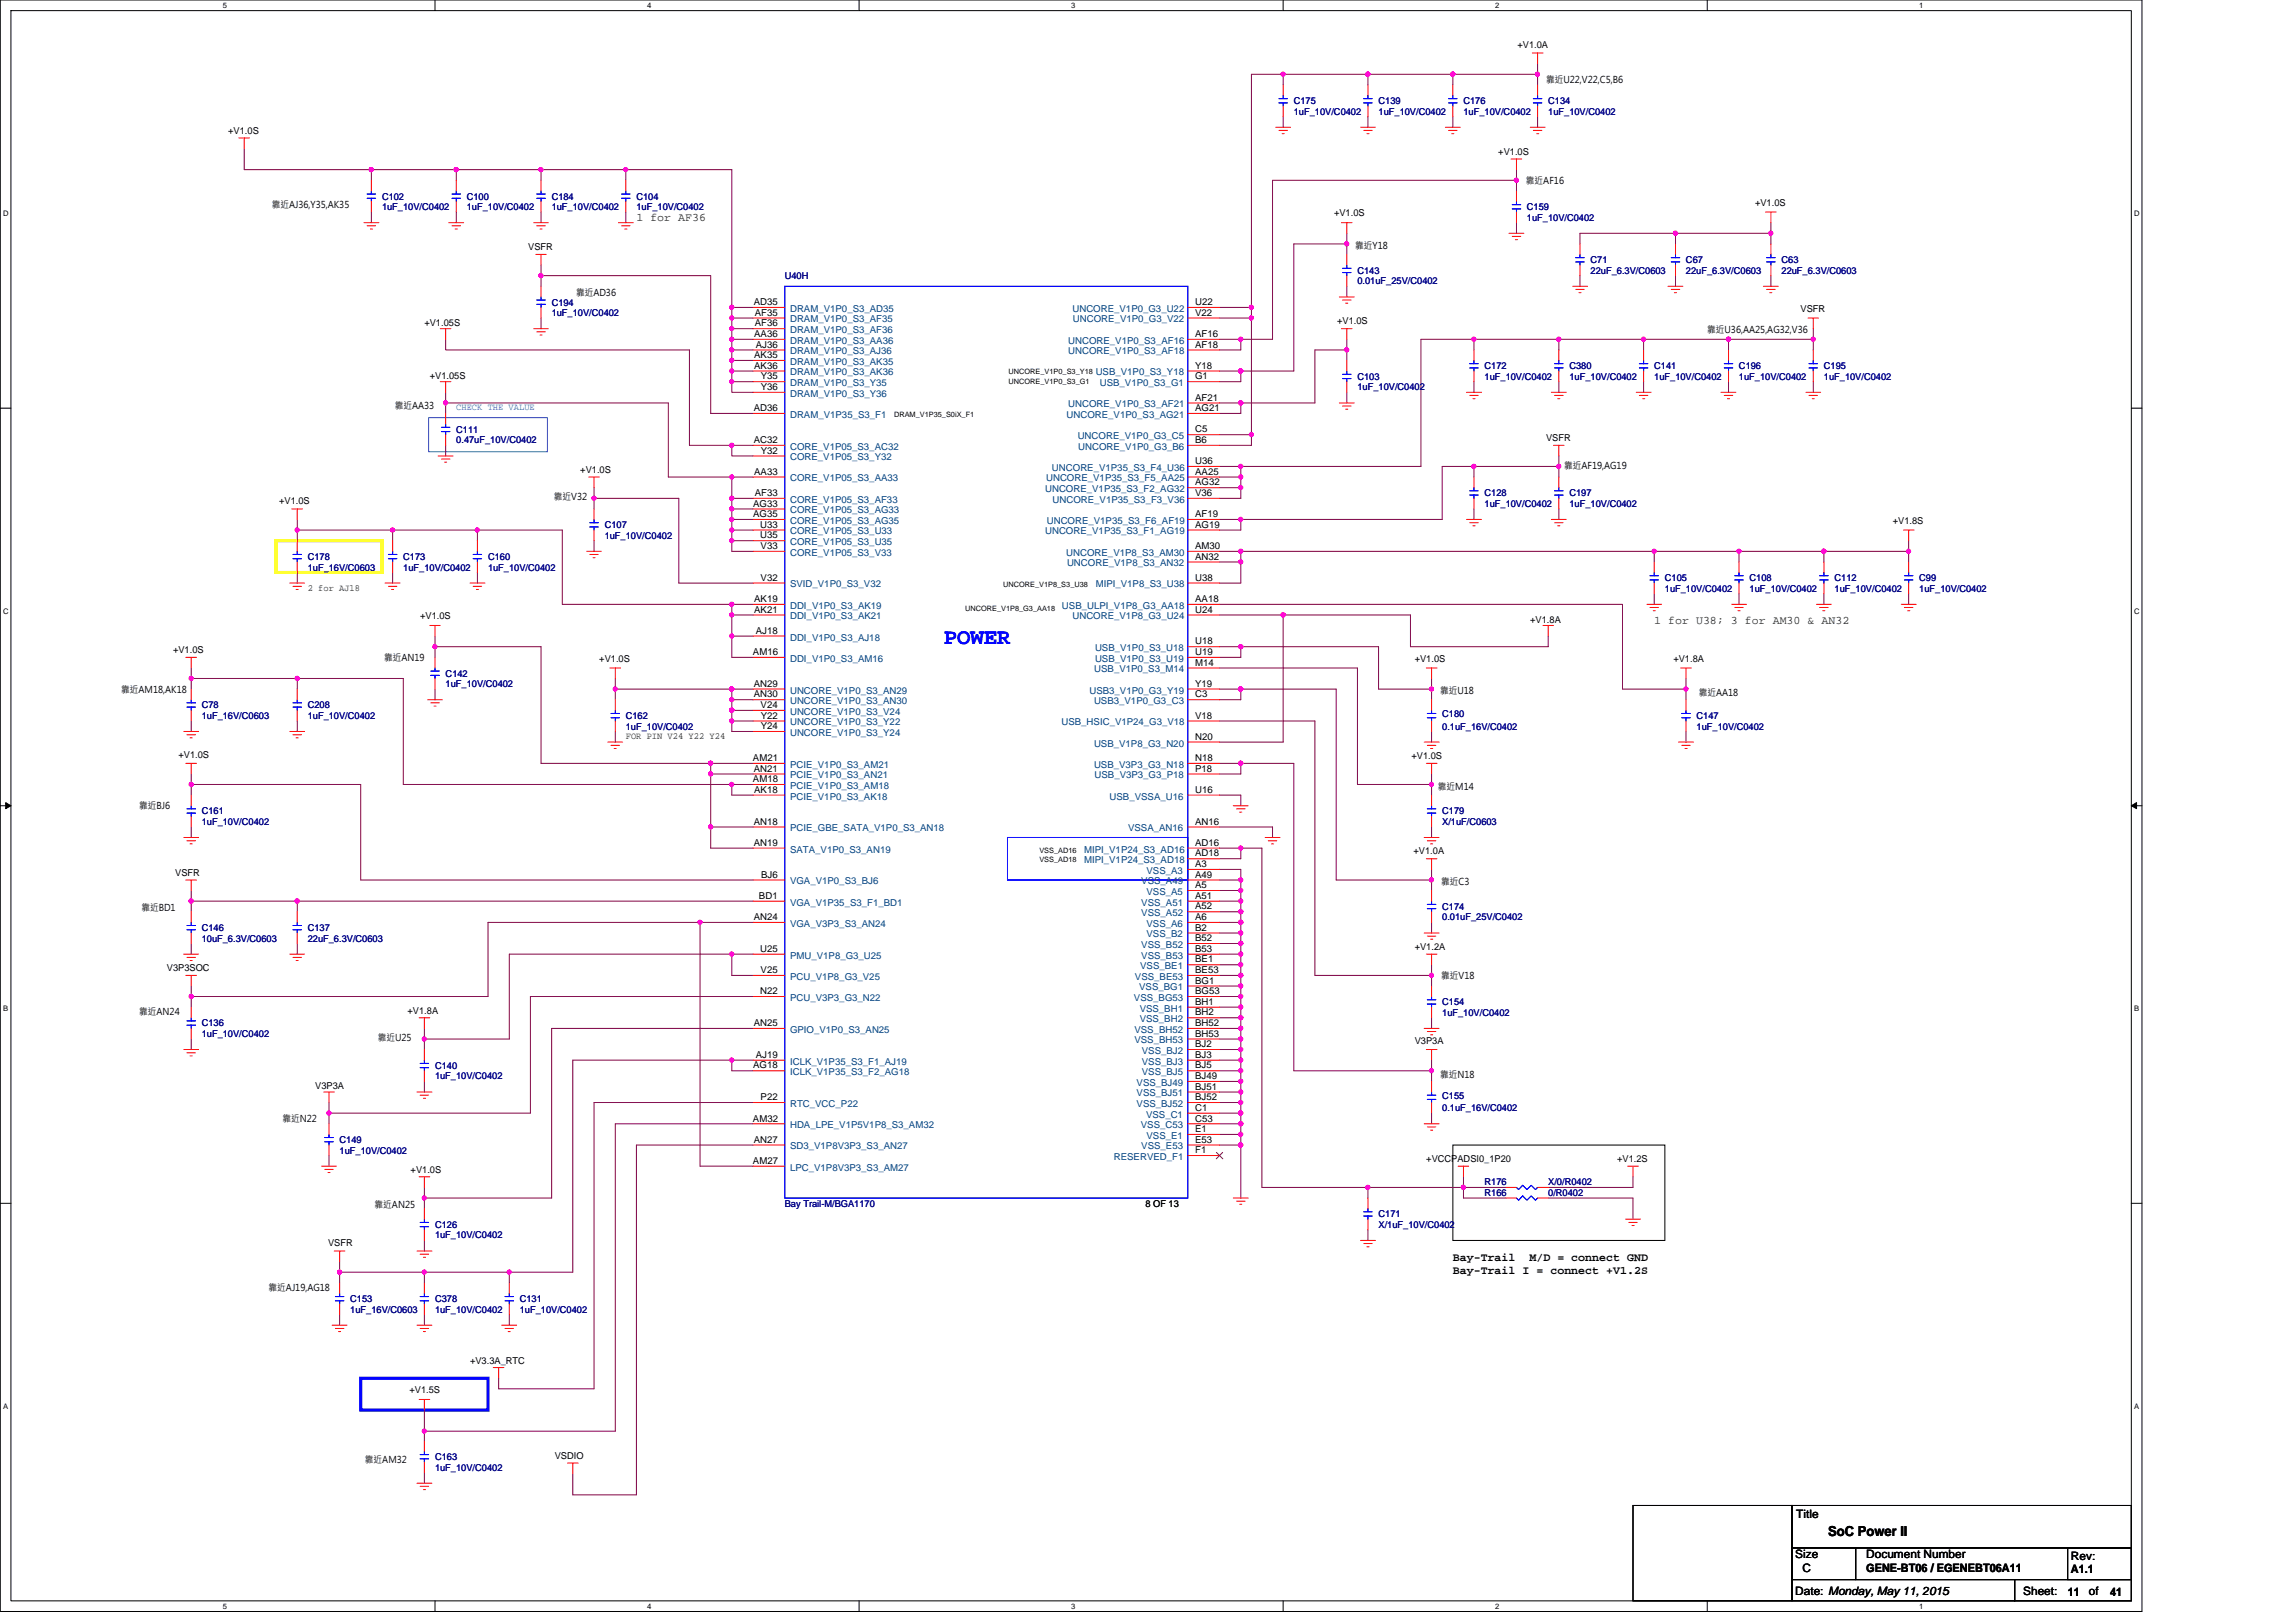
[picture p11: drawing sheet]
<svg xmlns="http://www.w3.org/2000/svg" width="297mm" height="210mm" viewBox="0 0 297 210" stroke-linecap="round" stroke-linejoin="round" font-family="sans-serif">
<defs><g id="words">
<text font-size="2.9" fill="#00f" x="122.1" y="83.3">POWER</text>
<text font-size="1.8" x="236.5" y="198.8">SoC Power II</text>
<g font-size="1.5" fill="#008000">
<text x="82.3" y="28.6">1 for AF36</text>
<text x="214" y="80.8">1 for U38; 3 for AM30 &amp; AN32</text>
</g>
<g font-size="1.5">
<text x="188" y="163.1">Bay-Trail</text>
<text x="188" y="164.8">Bay-Trail I = connect +V1.2S</text>
<text x="197.9" y="163.1">M/D = connect GND</text>
<text x="232.4" y="196.4">Title</text>
<text x="232.3" y="201.6">Size</text>
<text x="233.2" y="203.4">C</text>
<text x="241.4" y="201.6">Document Number</text>
<text x="241.4" y="203.4">GENE-BT06 / EGENEBT06A11</text>
<text x="267.9" y="201.9">Rev:</text>
<text x="267.9" y="203.6">A1.1</text>
<text x="232.3" y="206.4">Date: Monday, May 11, 2015</text>
<text x="261.7" y="206.4">Sheet:</text>
<text x="267.5" y="206.4">11</text>
<text x="270.3" y="206.4">of</text>
<text x="273" y="206.4">41</text>
</g>
<g font-size="1.2">
<text x="196.3" y="6.2">+V1.0A</text>
<text x="200" y="10.7">靠近U22,V22,C5,B6</text>
<text x="29.5" y="17.3">+V1.0S</text>
<text x="193.8" y="20">+V1.0S</text>
<text x="197.4" y="23.9">靠近AF16</text>
<text x="35.2" y="26.9">靠近AJ36,Y35,AK35</text>
<text x="172.6" y="28">+V1.0S</text>
<text x="227.1" y="26.6">+V1.0S</text>
<text x="68.3" y="32.4">VSFR</text>
<text x="175.3" y="32.2">靠近Y18</text>
<text x="74.5" y="38.3">靠近AD36</text>
<text x="97.5" y="39.5">AD35</text>
<text x="97.7" y="40.9">AF35</text>
<text x="154.6" y="39.5">U22</text>
<text x="154.6" y="40.9">V22</text>
<text x="173" y="41.9">+V1.0S</text>
<text x="232.9" y="40.3">VSFR</text>
<text x="54.9" y="42.1">+V1.05S</text>
<text x="97.6" y="43.6">AA36</text>
<text x="97.6" y="46.3">AK35</text>
<text x="97.6" y="47.7">AK36</text>
<text x="97.7" y="42.2">AF36</text>
<text x="97.8" y="45">AJ36</text>
<text x="154.6" y="43.6">AF16</text>
<text x="154.6" y="45">AF18</text>
<text x="154.6" y="47.7">Y18</text>
<text x="220.9" y="43.1">靠近U36,AA25,AG32,V36</text>
<text x="51.1" y="52.9">靠近AA33</text>
<text x="55.6" y="49">+V1.05S</text>
<text x="97.5" y="53.2">AD36</text>
<text x="98.4" y="49.1">Y35</text>
<text x="98.4" y="50.5">Y36</text>
<text x="154.6" y="51.8">AF21</text>
<text x="154.6" y="53.2">AG21</text>
<text x="154.6" y="49.1">G1</text>
<text x="97.5" y="57.3">AC32</text>
<text x="98.4" y="58.7">Y32</text>
<text x="154.6" y="55.9">C5</text>
<text x="154.6" y="57.3">B6</text>
<text x="200" y="57.1">VSFR</text>
<text x="36.1" y="65.2">+V1.0S</text>
<text x="71.6" y="64.7">靠近V32</text>
<text x="75.1" y="61.2">+V1.0S</text>
<text x="97.4" y="65.6">AG33</text>
<text x="97.6" y="61.4">AA33</text>
<text x="97.7" y="64.2">AF33</text>
<text x="154.6" y="62.8">AG32</text>
<text x="154.6" y="60">U36</text>
<text x="154.6" y="61.4">AA25</text>
<text x="154.6" y="64.2">V36</text>
<text x="202.3" y="60.6">靠近AF19,AG19</text>
<text x="97.4" y="66.9">AG35</text>
<text x="98.3" y="68.3">U33</text>
<text x="98.3" y="69.7">U35</text>
<text x="98.4" y="71">V33</text>
<text x="154.6" y="68.3">AG19</text>
<text x="154.6" y="66.9">AF19</text>
<text x="154.6" y="71">AM30</text>
<text x="244.9" y="67.8">+V1.8S</text>
<text x="97.6" y="77.9">AK19</text>
<text x="98.4" y="75.1">V32</text>
<text x="154.6" y="75.1">U38</text>
<text x="154.6" y="72.4">AN32</text>
<text x="154.6" y="77.9">AA18</text>
<text x="54.4" y="80.1">+V1.0S</text>
<text x="97.6" y="79.3">AK21</text>
<text x="97.8" y="82">AJ18</text>
<text x="154.6" y="83.4">U18</text>
<text x="154.6" y="79.3">U24</text>
<text x="198" y="80.5">+V1.8A</text>
<text x="15.7" y="89.7">靠近AM18,AK18</text>
<text x="22.4" y="84.5">+V1.0S</text>
<text x="49.7" y="85.6">靠近AN19</text>
<text x="77.5" y="85.6">+V1.0S</text>
<text x="97.4" y="84.8">AM16</text>
<text x="97.5" y="88.9">AN29</text>
<text x="154.6" y="84.8">U19</text>
<text x="154.6" y="86.1">M14</text>
<text x="154.6" y="88.9">Y19</text>
<text x="183" y="85.6">+V1.0S</text>
<text x="186.3" y="89.8">靠近U18</text>
<text x="216.5" y="85.6">+V1.8A</text>
<text x="97.5" y="90.2">AN30</text>
<text x="98.4" y="91.6">V24</text>
<text x="98.4" y="94.3">Y24</text>
<text x="98.4" y="93">Y22</text>
<text x="154.6" y="93">V18</text>
<text x="154.6" y="90.2">C3</text>
<text x="154.6" y="95.7">N20</text>
<text x="219.8" y="90.1">靠近AA18</text>
<text x="23.1" y="98.1">+V1.0S</text>
<text x="97.4" y="98.5">AM21</text>
<text x="97.4" y="101.2">AM18</text>
<text x="97.5" y="99.8">AN21</text>
<text x="154.6" y="98.5">N18</text>
<text x="154.6" y="99.8">P18</text>
<text x="182.6" y="98.2">+V1.0S</text>
<text x="18" y="104.6">靠近BJ6</text>
<text x="97.5" y="106.7">AN18</text>
<text x="97.6" y="102.6">AK18</text>
<text x="154.6" y="106.7">AN16</text>
<text x="154.6" y="102.6">U16</text>
<text x="186" y="102.2">靠近M14</text>
<text x="22.7" y="113.3">VSFR</text>
<text x="97.5" y="109.4">AN19</text>
<text x="98.5" y="113.6">BJ6</text>
<text x="154.6" y="109.4">AD16</text>
<text x="154.6" y="110.8">AD18</text>
<text x="154.6" y="113.6">A49</text>
<text x="154.6" y="112.2">A3</text>
<text x="182.9" y="110.4">+V1.0A</text>
<text x="18.3" y="117.8">靠近BD1</text>
<text x="97.5" y="119">AN24</text>
<text x="98.2" y="116.3">BD1</text>
<text x="154.6" y="116.3">A51</text>
<text x="154.6" y="117.7">A52</text>
<text x="154.6" y="114.9">A5</text>
<text x="154.6" y="119">A6</text>
<text x="186.5" y="114.5">靠近C3</text>
<text x="21.6" y="125.7">V3P3SOC</text>
<text x="98.3" y="123.1">U25</text>
<text x="98.4" y="125.9">V25</text>
<text x="154.6" y="121.8">B52</text>
<text x="154.6" y="123.1">B53</text>
<text x="154.6" y="124.5">BE1</text>
<text x="154.6" y="120.4">B2</text>
<text x="154.6" y="125.9">BE53</text>
<text x="183" y="122.9">+V1.2A</text>
<text x="18" y="131.3">靠近AN24</text>
<text x="52.7" y="131.1">+V1.8A</text>
<text x="98.3" y="128.6">N22</text>
<text x="154.6" y="128.6">BG53</text>
<text x="154.6" y="130">BH1</text>
<text x="154.6" y="131.4">BH2</text>
<text x="154.6" y="127.3">BG1</text>
<text x="186.5" y="126.6">靠近V18</text>
<text x="48.9" y="134.7">靠近U25</text>
<text x="97.5" y="132.8">AN25</text>
<text x="97.8" y="136.9">AJ19</text>
<text x="154.6" y="135.5">BJ2</text>
<text x="154.6" y="136.9">BJ3</text>
<text x="154.6" y="132.8">BH52</text>
<text x="154.6" y="134.1">BH53</text>
<text x="183" y="135.1">V3P3A</text>
<text x="40.8" y="140.9">V3P3A</text>
<text x="97.4" y="138.2">AG18</text>
<text x="98.4" y="142.3">P22</text>
<text x="154.6" y="138.2">BJ5</text>
<text x="154.6" y="143.7">C1</text>
<text x="154.6" y="139.6">BJ49</text>
<text x="154.6" y="141">BJ51</text>
<text x="154.6" y="142.3">BJ52</text>
<text x="186.3" y="139.5">靠近N18</text>
<text x="36.5" y="145.1">靠近N22</text>
<text x="97.4" y="145.1">AM32</text>
<text x="97.5" y="147.8">AN27</text>
<text x="154.6" y="149.2">F1</text>
<text x="154.6" y="147.8">E53</text>
<text x="154.6" y="145.1">C53</text>
<text x="154.6" y="146.5">E1</text>
<text x="53.1" y="151.7">+V1.0S</text>
<text x="97.4" y="150.6">AM27</text>
<text x="184.5" y="150.3">+VCCPADSI0_1P20</text>
<text x="209.2" y="150.3">+V1.2S</text>
<text x="42.4" y="161.2">VSFR</text>
<text x="48.5" y="156.2">靠近AN25</text>
<text x="148.2" y="156.1">8 OF 13</text>
<text x="34.8" y="167.1">靠近AJ19,AG18</text>
<text x="60.8" y="176.4">+V3.3A_RTC</text>
<text x="53" y="180.3">+V1.5S</text>
<text x="47.2" y="189.3">靠近AM32</text>
<text x="71.8" y="188.8">VSDIO</text>
</g>
<g font-size="1.2" fill="#000080">
<text x="167.4" y="13.5">C175</text>
<text x="167.4" y="14.8">1uF_10V/C0402</text>
<text x="178.3" y="13.5">C139</text>
<text x="178.3" y="14.8">1uF_10V/C0402</text>
<text x="189.3" y="13.5">C176</text>
<text x="189.3" y="14.8">1uF_10V/C0402</text>
<text x="200.3" y="13.5">C134</text>
<text x="200.3" y="14.8">1uF_10V/C0402</text>
<text x="49.4" y="25.8">C102</text>
<text x="49.4" y="27.2">1uF_10V/C0402</text>
<text x="60.4" y="25.8">C100</text>
<text x="60.4" y="27.2">1uF_10V/C0402</text>
<text x="71.4" y="25.8">C184</text>
<text x="71.4" y="27.2">1uF_10V/C0402</text>
<text x="82.3" y="25.8">C104</text>
<text x="82.3" y="27.2">1uF_10V/C0402</text>
<text x="197.5" y="27.2">C159</text>
<text x="197.5" y="28.6">1uF_10V/C0402</text>
<text x="175.6" y="35.4">C143</text>
<text x="205.8" y="34">C71</text>
<text x="205.8" y="35.4">22uF_6.3V/C0603</text>
<text x="218.1" y="34">C67</text>
<text x="218.1" y="35.4">22uF_6.3V/C0603</text>
<text x="230.5" y="34">C63</text>
<text x="230.5" y="35.4">22uF_6.3V/C0603</text>
<text x="71.4" y="39.5">C194</text>
<text x="71.4" y="40.9">1uF_10V/C0402</text>
<text x="101.5" y="36.1">U40H</text>
<text x="175.6" y="36.8">0.01uF_25V/C0402</text>
<text x="192.1" y="47.8">C172</text>
<text x="203" y="47.8">C380</text>
<text x="214" y="47.8">C141</text>
<text x="225" y="47.8">C196</text>
<text x="236" y="47.8">C195</text>
<text x="175.6" y="49.1">C103</text>
<text x="175.6" y="50.5">1uF_10V/C0402</text>
<text x="192.1" y="49.1">1uF_10V/C0402</text>
<text x="203" y="49.1">1uF_10V/C0402</text>
<text x="214" y="49.1">1uF_10V/C0402</text>
<text x="225" y="49.1">1uF_10V/C0402</text>
<text x="236" y="49.1">1uF_10V/C0402</text>
<text x="59" y="56">C111</text>
<text x="59" y="57.4">0.47uF_10V/C0402</text>
<text x="192.1" y="64.2">C128</text>
<text x="192.1" y="65.6">1uF_10V/C0402</text>
<text x="203" y="64.2">C197</text>
<text x="203" y="65.6">1uF_10V/C0402</text>
<text x="78.2" y="68.3">C107</text>
<text x="78.2" y="69.7">1uF_10V/C0402</text>
<text x="39.8" y="72.5">C178</text>
<text x="39.8" y="73.8">1uF_16V/C0603</text>
<text x="52.2" y="72.5">C173</text>
<text x="52.2" y="73.8">1uF_10V/C0402</text>
<text x="63.1" y="72.5">C160</text>
<text x="63.1" y="73.8">1uF_10V/C0402</text>
<text x="215.4" y="75.2">C105</text>
<text x="215.4" y="76.6">1uF_10V/C0402</text>
<text x="226.4" y="75.2">C108</text>
<text x="226.4" y="76.6">1uF_10V/C0402</text>
<text x="237.3" y="75.2">C112</text>
<text x="237.3" y="76.6">1uF_10V/C0402</text>
<text x="248.3" y="75.2">C99</text>
<text x="248.3" y="76.6">1uF_10V/C0402</text>
<text x="57.7" y="87.5">C142</text>
<text x="57.7" y="88.9">1uF_10V/C0402</text>
<text x="26.1" y="91.7">C78</text>
<text x="26.1" y="93">1uF_16V/C0603</text>
<text x="39.8" y="91.7">C208</text>
<text x="39.8" y="93">1uF_10V/C0402</text>
<text x="81" y="93">C162</text>
<text x="81" y="94.4">1uF_10V/C0402</text>
<text x="186.6" y="92.8">C180</text>
<text x="186.6" y="94.4">0.1uF_16V/C0402</text>
<text x="219.5" y="93">C147</text>
<text x="219.5" y="94.4">1uF_10V/C0402</text>
<text x="26.1" y="105.4">C161</text>
<text x="26.1" y="106.7">1uF_10V/C0402</text>
<text x="186.6" y="105.4">C179</text>
<text x="186.6" y="106.7">X/1uF/C0603</text>
<text x="186.6" y="117.7">C174</text>
<text x="186.6" y="119.1">0.01uF_25V/C0402</text>
<text x="26.1" y="120.5">C146</text>
<text x="26.1" y="121.8">10uF_6.3V/C0603</text>
<text x="39.8" y="120.5">C137</text>
<text x="39.8" y="121.8">22uF_6.3V/C0603</text>
<text x="186.6" y="130">C154</text>
<text x="186.6" y="131.4">1uF_10V/C0402</text>
<text x="26.1" y="132.8">C136</text>
<text x="26.1" y="134.2">1uF_10V/C0402</text>
<text x="56.3" y="138.3">C140</text>
<text x="56.3" y="139.7">1uF_10V/C0402</text>
<text x="186.6" y="142.1">C155</text>
<text x="186.6" y="143.8">0.1uF_16V/C0402</text>
<text x="43.9" y="147.9">C149</text>
<text x="43.9" y="149.3">1uF_10V/C0402</text>
<text x="192.1" y="154.7">R166</text>
<text x="192.1" y="153.4">R176</text>
<text x="200.3" y="154.7">0/R0402</text>
<text x="200.3" y="153.4">X/0/R0402</text>
<text x="56.3" y="158.9">C126</text>
<text x="56.3" y="160.2">1uF_10V/C0402</text>
<text x="101.5" y="156.1">Bay Trail-M/BGA1170</text>
<text x="178.3" y="157.5">C171</text>
<text x="178.3" y="158.9">X/1uF_10V/C0402</text>
<text x="45.3" y="168.5">C153</text>
<text x="45.3" y="169.8">1uF_16V/C0603</text>
<text x="56.3" y="168.5">C378</text>
<text x="56.3" y="169.8">1uF_10V/C0402</text>
<text x="67.2" y="168.5">C131</text>
<text x="67.2" y="169.8">1uF_10V/C0402</text>
<text x="56.3" y="188.9">C163</text>
<text x="56.3" y="190.3">1uF_10V/C0402</text>
</g>
<g font-size="1.2" fill="#004080">
<text x="102.2" y="40.3">DRAM_V1P0_S3_AD35</text>
<text x="102.2" y="41.7">DRAM_V1P0_S3_AF35</text>
<text x="138.7" y="40.3">UNCORE_V1P0_G3_U22</text>
<text x="138.8" y="41.7">UNCORE_V1P0_G3_V22</text>
<text x="102.2" y="44.5">DRAM_V1P0_S3_AA36</text>
<text x="102.2" y="43.1">DRAM_V1P0_S3_AF36</text>
<text x="102.2" y="45.8">DRAM_V1P0_S3_AJ36</text>
<text x="102.2" y="47.2">DRAM_V1P0_S3_AK35</text>
<text x="138.2" y="44.5">UNCORE_V1P0_S3_AF16</text>
<text x="138.2" y="45.8">UNCORE_V1P0_S3_AF18</text>
<text x="102.2" y="48.6">DRAM_V1P0_S3_AK36</text>
<text x="102.2" y="50">DRAM_V1P0_S3_Y35</text>
<text x="102.2" y="51.3">DRAM_V1P0_S3_Y36</text>
<text x="138.2" y="52.7">UNCORE_V1P0_S3_AF21</text>
<text x="141.7" y="48.6">USB_V1P0_S3_Y18</text>
<text x="142.3" y="50">USB_V1P0_S3_G1</text>
<text x="102.2" y="58.2">CORE_V1P05_S3_AC32</text>
<text x="102.2" y="59.6">CORE_V1P05_S3_Y32</text>
<text x="102.2" y="54.1">DRAM_V1P35_S3_F1</text>
<text x="138" y="54.1">UNCORE_V1P0_S3_AG21</text>
<text x="139.4" y="56.8">UNCORE_V1P0_G3_C5</text>
<text x="139.5" y="58.2">UNCORE_V1P0_G3_B6</text>
<text x="102.2" y="62.3">CORE_V1P05_S3_AA33</text>
<text x="102.2" y="65">CORE_V1P05_S3_AF33</text>
<text x="135.2" y="63.7">UNCORE_V1P35_S3_F2_AG32</text>
<text x="135.3" y="62.3">UNCORE_V1P35_S3_F5_AA25</text>
<text x="136.1" y="60.9">UNCORE_V1P35_S3_F4_U36</text>
<text x="136.2" y="65">UNCORE_V1P35_S3_F3_V36</text>
<text x="102.2" y="66.4">CORE_V1P05_S3_AG33</text>
<text x="102.2" y="67.8">CORE_V1P05_S3_AG35</text>
<text x="102.2" y="69.2">CORE_V1P05_S3_U33</text>
<text x="102.2" y="70.5">CORE_V1P05_S3_U35</text>
<text x="102.2" y="71.9">CORE_V1P05_S3_V33</text>
<text x="135.2" y="69.2">UNCORE_V1P35_S3_F1_AG19</text>
<text x="135.4" y="67.8">UNCORE_V1P35_S3_F6_AF19</text>
<text x="137.9" y="71.9">UNCORE_V1P8_S3_AM30</text>
<text x="102.2" y="76">SVID_V1P0_S3_V32</text>
<text x="138" y="73.3">UNCORE_V1P8_S3_AN32</text>
<text x="141.7" y="76">MIPI_V1P8_S3_U38</text>
<text x="102.2" y="82.9">DDI_V1P0_S3_AJ18</text>
<text x="102.2" y="78.8">DDI_V1P0_S3_AK19</text>
<text x="102.2" y="80.1">DDI_V1P0_S3_AK21</text>
<text x="137.4" y="78.8">USB_ULPI_V1P8_G3_AA18</text>
<text x="138.7" y="80.1">UNCORE_V1P8_G3_U24</text>
<text x="102.2" y="89.7">UNCORE_V1P0_S3_AN29</text>
<text x="102.2" y="85.6">DDI_V1P0_S3_AM16</text>
<text x="140.9" y="89.7">USB3_V1P0_G3_Y19</text>
<text x="141.6" y="87">USB_V1P0_S3_M14</text>
<text x="141.7" y="84.2">USB_V1P0_S3_U18</text>
<text x="141.7" y="85.6">USB_V1P0_S3_U19</text>
<text x="102.2" y="92.5">UNCORE_V1P0_S3_V24</text>
<text x="102.2" y="95.2">UNCORE_V1P0_S3_Y24</text>
<text x="102.2" y="93.9">UNCORE_V1P0_S3_Y22</text>
<text x="102.2" y="91.1">UNCORE_V1P0_S3_AN30</text>
<text x="137.3" y="93.9">USB_HSIC_V1P24_G3_V18</text>
<text x="141.5" y="91.1">USB3_V1P0_G3_C3</text>
<text x="102.2" y="100.7">PCIE_V1P0_S3_AN21</text>
<text x="102.2" y="99.3">PCIE_V1P0_S3_AM21</text>
<text x="141.5" y="96.6">USB_V1P8_G3_N20</text>
<text x="141.5" y="99.3">USB_V3P3_G3_N18</text>
<text x="141.6" y="100.7">USB_V3P3_G3_P18</text>
<text x="102.2" y="107.6">PCIE_GBE_SATA_V1P0_S3_AN18</text>
<text x="102.2" y="102.1">PCIE_V1P0_S3_AM18</text>
<text x="102.2" y="103.4">PCIE_V1P0_S3_AK18</text>
<text x="143.5" y="103.4">USB_VSSA_U16</text>
<text x="145.9" y="107.6">VSSA_AN16</text>
<text x="102.2" y="110.3">SATA_V1P0_S3_AN19</text>
<text x="140.2" y="110.3">MIPI_V1P24_S3_AD16</text>
<text x="140.2" y="111.7">MIPI_V1P24_S3_AD18</text>
<text x="148.3" y="113.1">VSS_A3</text>
<text x="102.2" y="114.4">VGA_V1P0_S3_BJ6</text>
<text x="102.2" y="117.2">VGA_V1P35_S3_F1_BD1</text>
<text x="102.2" y="119.9">VGA_V3P3_S3_AN24</text>
<text x="147.7" y="114.4">VSS_A49</text>
<text x="147.7" y="117.2">VSS_A51</text>
<text x="147.7" y="118.5">VSS_A52</text>
<text x="148.3" y="115.8">VSS_A5</text>
<text x="148.3" y="119.9">VSS_A6</text>
<text x="102.2" y="124">PMU_V1P8_G3_U25</text>
<text x="147.5" y="125.4">VSS_BE1</text>
<text x="147.7" y="122.6">VSS_B52</text>
<text x="147.7" y="124">VSS_B53</text>
<text x="148.3" y="121.3">VSS_B2</text>
<text x="102.2" y="126.8">PCU_V1P8_G3_V25</text>
<text x="102.2" y="129.5">PCU_V3P3_G3_N22</text>
<text x="146.7" y="129.5">VSS_BG53</text>
<text x="146.8" y="126.8">VSS_BE53</text>
<text x="147.4" y="128.1">VSS_BG1</text>
<text x="147.4" y="130.9">VSS_BH1</text>
<text x="102.2" y="133.6">GPIO_V1P0_S3_AN25</text>
<text x="102.2" y="137.7">ICLK_V1P35_S3_F1_AJ19</text>
<text x="146.8" y="133.6">VSS_BH52</text>
<text x="146.8" y="135">VSS_BH53</text>
<text x="147.4" y="132.2">VSS_BH2</text>
<text x="147.7" y="136.4">VSS_BJ2</text>
<text x="147.7" y="137.7">VSS_BJ3</text>
<text x="102.2" y="143.2">RTC_VCC_P22</text>
<text x="102.2" y="139.1">ICLK_V1P35_S3_F2_AG18</text>
<text x="147" y="140.5">VSS_BJ49</text>
<text x="147" y="141.9">VSS_BJ51</text>
<text x="147" y="143.2">VSS_BJ52</text>
<text x="147.7" y="139.1">VSS_BJ5</text>
<text x="102.2" y="146">HDA_LPE_V1P5V1P8_S3_AM32</text>
<text x="102.2" y="148.7">SD3_V1P8V3P3_S3_AN27</text>
<text x="147.6" y="146">VSS_C53</text>
<text x="147.7" y="148.7">VSS_E53</text>
<text x="148.3" y="144.6">VSS_C1</text>
<text x="148.3" y="147.3">VSS_E1</text>
<text x="102.2" y="151.4">LPC_V1P8V3P3_S3_AM27</text>
<text x="144.1" y="150.1">RESERVED_F1</text>
</g>
<text font-size="1.2" fill="#0080ff" x="59" y="53.1">CHECK THE VALUE</text>
<g font-size="1.2" fill="#008000">
<text x="39.8" y="76.4">2 for AJ18</text>
<text x="81" y="95.6">FOR PIN V24 Y22 Y24</text>
</g>
<g font-size="1">
<text x="28.8" y="1">5</text>
<text x="83.7" y="1">4</text>
<text x="138.6" y="1">3</text>
<text x="193.4" y="1">2</text>
<text x="248.3" y="1">1</text>
<text x=".4" y="28">D</text>
<text x="276.1" y="28">D</text>
<text x="115.7" y="53.9">DRAM_V1P35_S0iX_F1</text>
<text x="130.5" y="48.5">UNCORE_V1P0_S3_Y18</text>
<text x="130.5" y="49.7">UNCORE_V1P0_S3_G1</text>
<text x="129.8" y="76">UNCORE_V1P8_S3_U38</text>
<text x=".4" y="79.4">C</text>
<text x="124.9" y="79">UNCORE_V1P8_G3_AA18</text>
<text x="276.1" y="79.4">C</text>
<text x="134.5" y="110.3">VSS_AD16</text>
<text x="134.5" y="111.5">VSS_AD18</text>
<text x=".4" y="130.9">B</text>
<text x="276.1" y="130.9">B</text>
<text x=".4" y="182.3">A</text>
<text x="276.1" y="182.3">A</text>
<text x="28.8" y="208.2">5</text>
<text x="83.7" y="208.2">4</text>
<text x="138.6" y="208.2">3</text>
<text x="193.4" y="208.2">2</text>
<text x="248.3" y="208.2">1</text>
</g>
</g></defs>
<path d="M0 0h277.1v208.5h-277.1zM1.4 1.4h274.3v205.7h-274.3z" fill="none" stroke="#000" stroke-width=".13"/>
<g fill="#fff">
<path d="M28.8 .1h.6v1.1h-.6z"/>
<path d="M28.8 207.3h.6v1.1h-.6z"/>
</g>
<path d="M56.3 0v1.4M56.3 207.1v1.4" fill="none" stroke="#000" stroke-width=".13"/>
<g fill="#fff">
<path d="M83.7 .1h.6v1.1h-.6z"/>
<path d="M83.7 207.3h.6v1.1h-.6z"/>
</g>
<path d="M111.1 0v1.4M111.1 207.1v1.4" fill="none" stroke="#000" stroke-width=".13"/>
<g fill="#fff">
<path d="M138.6 .1h.5v1.1h-.5z"/>
<path d="M138.6 207.3h.5v1.1h-.5z"/>
</g>
<path d="M166 0v1.4M166 207.1v1.4" fill="none" stroke="#000" stroke-width=".13"/>
<g fill="#fff">
<path d="M193.4 .1h.6v1.1h-.6z"/>
<path d="M193.4 207.3h.6v1.1h-.6z"/>
</g>
<path d="M220.9 0v1.4M220.9 207.1v1.4" fill="none" stroke="#000" stroke-width=".13"/>
<g fill="#fff">
<path d="M248.3 .1h.6v1.1h-.6z"/>
<path d="M248.3 207.3h.6v1.1h-.6z"/>
<path d="M.4 27.1h.7v1.1h-.7z"/>
<path d="M276.1 27.1h.7v1.1h-.7z"/>
<path d="M.4 78.5h.7v1.1h-.7z"/>
<path d="M276.1 78.5h.7v1.1h-.7z"/>
</g>
<path d="M0 52.8h1.4M275.7 52.8h1.4" fill="none" stroke="#000" stroke-width=".13"/>
<g fill="#fff">
<path d="M.4 130h.7v1.1h-.7z"/>
<path d="M276.1 130h.7v1.1h-.7z"/>
</g>
<path d="M0 104.2h1.4M275.7 104.2h1.4" fill="none" stroke="#000" stroke-width=".13"/>
<path d="M.7 103.8l.7 .4-.7 .4zM275.7 104.2l.7-.4v.8z" fill="#000" stroke="#000" stroke-width=".13"/>
<g fill="#fff">
<path d="M.4 181.4h.7v1.1h-.7z"/>
<path d="M276.1 181.4h.7v1.1h-.7z"/>
</g>
<path d="M0 155.7h1.4M188 148.1h27.4v12.4h-27.4zM275.7 155.7h1.4M211.3 194.8h20.5v12.3h-20.5zM231.8 194.8h43.9v5.5h-43.9zM231.8 200.3h8.3v4.1h-8.3zM231.8 204.4h28.8v2.7h-28.8zM240.1 200.3h35.6v4.1h-35.6zM260.6 204.4h15.1v2.7h-15.1zM267.5 200.3h8.2v4.1h-8.2z" fill="none" stroke="#000" stroke-width=".13"/>
<path d="M130.3 108.4h23.4v5.5h-23.4z" fill="none" stroke="#8000ff" stroke-width=".13"/>
<path d="M55.5 54h15.3v4.4h-15.3z" fill="none" stroke="#0080ff" stroke-width=".13"/>
<path d="M46.7 178.3h16.4v4.1h-16.4z" fill="none" stroke="#00f" stroke-width=".4"/>
<path d="M35.7 70h13.7v4.1h-13.7z" fill="none" stroke="#ff0" stroke-width=".4"/>
<g fill="none" stroke="#800040" stroke-width=".13">
<path d="M31.6 19.2v2.7h16.4M166 9.6h11M166 9.6v1.4M166 15.1v1.4M166 9.6h-4.1v30.2M177 9.6v1.4M177 15.1v1.4M177 9.6h11M188 9.6v1.4M188 15.1v1.4M188 9.6h10.9M198.9 9.6v1.4"/>
<path d="M198.9 15.1v1.4M198.9 8.2v1.4M48 21.9v1.4M48 27.4v1.4M48 21.9h11M59 27.4v1.4M59 21.9v1.4M59 21.9h11M70 35.7h21.9v17.8h5.5M70 34.3v1.4M70 35.7v1.3M70 27.4v1.4"/>
<path d="M70 21.9v1.4M70 21.9h11v1.4M81 27.4v1.4M81 21.9h13.7v17.9h2.7M94.7 39.8v1.3h2.7M157.8 39.8h4.1M161.9 39.8v1.3M174.2 30.2v1.4M174.2 31.6v1.3M174.2 37v1.4M174.2 31.6h-6.8v16.4h-6.9M196.2 23.3v1.4"/>
<path d="M196.2 28.8v1.4M196.2 23.3h-31.6v20.6h-4.1M196.2 21.9v1.4M204.4 35.7v1.3M216.8 30.2h-12.4v1.4M216.8 30.2h12.3M216.8 30.2v1.4M216.8 35.7v1.3M229.1 30.2v1.4M229.1 35.7v1.3M229.1 28.8v1.4M57.7 43.9v1.4h31.5v12.3h5.5v1.4h2.7"/>
<path d="M57.7 52.1h28.8v9.6h8.2M57.7 52.1v1.4M57.7 57.6v1.4M57.7 50.8v1.3M70 41.1v1.4M94.7 49.4v1.4h2.7M94.7 41.1v1.4h2.7M94.7 42.5v1.4h2.7M94.7 43.9v1.4h2.7M94.7 45.3v1.3h2.7M94.7 46.6v1.4h2.7M94.7 48v1.4h2.7"/>
<path d="M94.7 57.6h2.7M157.8 56.2h4.1M157.8 52.1h2.7M157.8 48h2.7M157.8 41.1h4.1M157.8 43.9h2.7M160.5 43.9v1.4h-2.7M160.5 48v1.4h-2.7M160.5 52.1v1.4h-2.7M161.9 41.1v15.1M161.9 56.2v1.4h-4.1M174.2 45.3h-4.1v6.8h-9.6"/>
<path d="M174.2 43.9v1.4M174.2 50.8v1.3M174.2 45.3v1.3M190.7 49.4v1.4M190.7 43.9v1.4M190.7 43.9h-6.9v16.4h-23.3M190.7 43.9h11M201.7 43.9h10.9M201.7 43.9v1.4M201.7 49.4v1.4M201.7 59v1.3M212.6 43.9v1.4"/>
<path d="M212.6 49.4v1.4M212.6 43.9h11M223.6 43.9h11M223.6 43.9v1.4M223.6 49.4v1.4M234.6 42.5v1.4M234.6 43.9v1.4M234.6 49.4v1.4M38.5 68.6h12.3M38.5 74.1v1.3M38.5 68.6v1.4M38.5 67.2v1.4"/>
<path d="M50.8 68.6v1.4M50.8 74.1v1.3M50.8 68.6h11M61.8 68.6h10.9v9.6h22M61.8 74.1v1.3M61.8 68.6v1.4M76.9 70v1.3M76.9 64.5h10.9v10.9h9.6M76.9 64.5v1.3M76.9 63.1v1.4M94.7 61.7h2.7M94.7 61.7v2.8h2.7"/>
<path d="M94.7 65.8h2.7M94.7 67.2h2.7M94.7 68.6h2.7M94.7 70h2.7M94.7 78.2h2.7M94.7 79.6h2.7M94.7 64.5v1.3M94.7 65.8v1.4M94.7 70v1.3h2.7M94.7 67.2v1.4M94.7 68.6v1.4M94.7 78.2v1.4"/>
<path d="M94.7 79.6v2.7M157.8 61.7h2.7M157.8 63.1h2.7M157.8 71.3h2.7M157.8 72.7h2.7M157.8 60.3h2.7M157.8 79.6h8.2M157.8 78.2h52.1v11h8.2M157.8 67.2h2.7M160.5 61.7v1.4M160.5 67.2v1.4h-2.7M160.5 60.3v1.4"/>
<path d="M160.5 63.1v1.4h-2.7M160.5 71.3v1.4M160.5 71.3h53.5M160.5 72.7v2.7h-2.7M166 79.6v16.4h-8.2M166 79.6h16.5v4.1h17.8v-1.4M190.7 65.8v1.4M190.7 60.3v1.4M190.7 60.3h-4.1v6.9h-26.1M190.7 60.3h11M201.7 65.8v1.4M201.7 60.3v1.4"/>
<path d="M214 76.8v1.4M214 71.3v1.4M214 71.3h11M225 71.3v1.4M225 71.3h11M225 76.8v1.4M236 76.8v1.4M236 71.3v1.4M236 71.3h10.9M246.9 76.8v1.4M246.9 71.3v1.4M246.9 70v1.3"/>
<path d="M24.7 86.4v1.4M24.7 87.8v1.4M24.7 93.3v1.3M24.7 87.8h13.8M38.5 87.8v1.4M38.5 93.3v1.3M38.5 87.8h13.7v13.7h42.5M56.3 89.2v1.3M56.3 83.7v1.3M56.3 82.3v1.4M56.3 83.7h13.7v15.1h21.9M79.6 94.6v1.4"/>
<path d="M79.6 89.2v1.3M79.6 89.2h15.1M79.6 87.8v1.4M91.9 98.8h5.5M91.9 98.8v1.3M94.7 91.9v1.4M94.7 89.2h2.7M94.7 90.5h2.7M94.7 91.9h2.7M94.7 93.3h2.7M94.7 82.3h2.7M94.7 90.5v1.4"/>
<path d="M94.7 93.3v1.3h2.7M94.7 89.2v1.3M94.7 82.3v2.7h2.7M157.8 86.4h17.8v15.1h9.6M157.8 98.8h2.7M157.8 89.2h2.7M157.8 83.7h2.7M157.8 93.3h12.3v32.9h15.1M160.5 89.2h12.4v24.7h12.3M160.5 83.7h17.8v5.5h6.9M160.5 83.7v1.3h-2.7M160.5 89.2v1.3h-2.7"/>
<path d="M160.5 98.8v1.3h-2.7M160.5 98.8h6.9v39.7h17.8M185.2 87.8v1.4M185.2 94.6v1.4M185.2 89.2v1.3M218.1 94.6v1.4M218.1 87.8v1.4M218.1 89.2v1.3M24.7 116.6v1.4M24.7 115.2v1.4M24.7 101.5h22v12.4h50.7M24.7 116.6h13.8"/>
<path d="M24.7 100.1v1.4M24.7 107v1.4M24.7 101.5v1.4M38.5 116.6h58.9M38.5 116.6v1.4M90.6 119.3h-27.5v9.6h-38.4M90.6 119.3v31.6h6.8M90.6 119.3h6.8M91.9 107v2.7h5.5M91.9 100.1h5.5M91.9 107h5.5M91.9 100.1v6.9"/>
<path d="M94.7 101.5v1.4h2.7M94.7 101.5h2.7M157.8 102.9h2.7v1.3M157.8 112.5h2.7v1.4M157.8 113.9h2.7M157.8 115.2h2.7M157.8 116.6h2.7M157.8 119.3h2.7M157.8 118h2.7M157.8 107h6.8v1.4M157.8 109.7h2.7M160.5 113.9v1.3"/>
<path d="M160.5 109.7h2.8v43.9h13.7v1.4M160.5 116.6v1.4M160.5 118v1.3M160.5 119.3v1.4M160.5 115.2v1.4M160.5 109.7v1.4h-2.7M185.2 100.1v1.4M185.2 101.5v1.4M185.2 107v1.4M185.2 113.9v1.3M185.2 112.5v1.4M185.2 119.3v1.4"/>
<path d="M24.7 122.1v1.3M24.7 127.6v1.3M24.7 134.4v1.4M24.7 128.9v1.4M38.5 122.1v1.3M54.9 134.4v1.4M54.9 139.9v1.4M54.9 133.1v1.3M94.7 123.4h2.7M94.7 137.2h2.7M94.7 137.2h-20.6v27.4h-8.2M94.7 137.2v1.3h2.7"/>
<path d="M97.4 126.2h-2.7v-2.8h-28.8v11h-11M97.4 128.9h-28.8v15.1h-26M97.4 133.1h-26v21.9h-16.5M157.8 139.9h2.7M157.8 138.5h2.7M157.8 137.2h2.7M157.8 135.8h2.7M157.8 134.4h2.7M157.8 133.1h2.7M157.8 131.7h2.7M157.8 130.3h2.7M157.8 128.9h2.7"/>
<path d="M157.8 127.6h2.7M157.8 126.2h2.7M157.8 124.8h2.7M157.8 123.4h2.7M157.8 122.1h2.7M157.8 120.7h2.7M160.5 123.4v1.4M160.5 128.9v1.4M160.5 139.9v1.4M160.5 138.5v1.4M160.5 137.2v1.3M160.5 133.1v1.3"/>
<path d="M160.5 120.7v1.4M160.5 124.8v1.4M160.5 122.1v1.3M160.5 127.6v1.3M160.5 126.2v1.4M160.5 131.7v1.4M160.5 130.3v1.4M160.5 134.4v1.4M160.5 135.8v1.4M185.2 137.2v1.3M185.2 131.7v1.4M185.2 138.5v1.4"/>
<path d="M185.2 126.2v1.4M185.2 124.8v1.4M42.6 149.5v1.4M42.6 144v1.4M42.6 142.6v1.4M54.9 155v1.4M54.9 153.6v1.4M97.4 142.6h-20.5v37.1h-12.4v-1.4M97.4 145.4h-17.8v39.8h-24.7v-2.8M97.4 148.1h-15.1v45.3h-8.2v-2.8M157.8 146.8h2.7M157.8 145.4h2.7"/>
<path d="M157.8 144h2.7M157.8 142.6h2.7M157.8 141.3h2.7M157.8 148.1h2.7M160.5 148.1v6.9M160.5 144v1.4M160.5 141.3v1.3M160.5 142.6v1.4M160.5 145.4v1.4M160.5 146.8v1.3M177 153.6h12.3M177 159.1v1.4"/>
<path d="M185.2 144v1.4M189.3 153.6h5.5M189.3 152.3v1.3M189.3 153.6v1.4h5.5M200.3 155h11v2.7M211.3 152.3v1.3h-11M43.9 163.2v1.4M43.9 164.6v1.4M43.9 170.1v1.3M43.9 164.6h11M54.9 160.5v1.4M54.9 170.1v1.4"/>
<path d="M54.9 164.6v1.4M54.9 164.6h11v1.4M65.9 170.1v1.4M54.9 190.5v1.4M54.9 185.2v1.2"/>
</g>
<g fill="#f0f" stroke="#f0f" stroke-width=".13">
<circle cx="198.9" cy="9.6" r=".27"/>
<circle cx="187.9" cy="9.6" r=".27"/>
<circle cx="185.2" cy="101.5" r=".27"/>
<circle cx="234.6" cy="43.9" r=".27"/>
<circle cx="223.6" cy="43.9" r=".27"/>
<circle cx="190.7" cy="60.3" r=".27"/>
<circle cx="201.7" cy="43.9" r=".27"/>
<circle cx="212.6" cy="43.9" r=".27"/>
<circle cx="160.5" cy="60.3" r=".27"/>
<circle cx="160.5" cy="63.1" r=".27"/>
<circle cx="161.9" cy="41.1" r=".27"/>
<circle cx="160.5" cy="43.9" r=".27"/>
<circle cx="201.7" cy="60.3" r=".27"/>
<circle cx="160.5" cy="48" r=".27"/>
<circle cx="174.2" cy="31.5" r=".27"/>
<circle cx="160.5" cy="52.1" r=".27"/>
<circle cx="174.2" cy="45.3" r=".27"/>
<circle cx="161.9" cy="56.2" r=".27"/>
<circle cx="177" cy="9.6" r=".27"/>
<circle cx="166" cy="9.6" r=".27"/>
<circle cx="166" cy="79.6" r=".27"/>
<circle cx="185.2" cy="138.5" r=".27"/>
<circle cx="160.5" cy="83.7" r=".27"/>
<circle cx="185.2" cy="89.1" r=".27"/>
<circle cx="160.5" cy="89.1" r=".27"/>
<circle cx="185.2" cy="126.2" r=".27"/>
<circle cx="160.5" cy="98.8" r=".27"/>
<circle cx="185.2" cy="113.8" r=".27"/>
<circle cx="160.5" cy="67.2" r=".27"/>
<circle cx="229.1" cy="30.2" r=".27"/>
<circle cx="216.8" cy="30.2" r=".27"/>
<circle cx="218.1" cy="89.1" r=".27"/>
<circle cx="160.5" cy="148.1" r=".27"/>
<circle cx="160.5" cy="72.7" r=".27"/>
<circle cx="214" cy="71.3" r=".27"/>
<circle cx="235.9" cy="71.3" r=".27"/>
<circle cx="225" cy="71.3" r=".27"/>
<circle cx="160.5" cy="113.8" r=".27"/>
<circle cx="160.5" cy="117.9" r=".27"/>
<circle cx="160.5" cy="116.6" r=".27"/>
<circle cx="160.5" cy="145.4" r=".27"/>
<circle cx="160.5" cy="144" r=".27"/>
<circle cx="160.5" cy="141.3" r=".27"/>
<circle cx="160.5" cy="139.9" r=".27"/>
<circle cx="160.5" cy="138.5" r=".27"/>
<circle cx="160.5" cy="137.1" r=".27"/>
<circle cx="160.5" cy="133" r=".27"/>
<circle cx="160.5" cy="126.2" r=".27"/>
<circle cx="160.5" cy="122.1" r=".27"/>
<circle cx="160.5" cy="120.7" r=".27"/>
<circle cx="160.5" cy="119.3" r=".27"/>
<circle cx="160.5" cy="115.2" r=".27"/>
<circle cx="160.5" cy="124.8" r=".27"/>
<circle cx="160.5" cy="123.4" r=".27"/>
<circle cx="160.5" cy="127.6" r=".27"/>
<circle cx="160.5" cy="128.9" r=".27"/>
<circle cx="160.5" cy="131.7" r=".27"/>
<circle cx="160.5" cy="130.3" r=".27"/>
<circle cx="160.5" cy="134.4" r=".27"/>
<circle cx="160.5" cy="135.8" r=".27"/>
<circle cx="160.5" cy="142.6" r=".27"/>
<circle cx="160.5" cy="61.7" r=".27"/>
<circle cx="160.5" cy="146.8" r=".27"/>
<circle cx="160.5" cy="109.7" r=".27"/>
<circle cx="189.3" cy="153.6" r=".27"/>
<circle cx="177" cy="153.6" r=".27"/>
<circle cx="57.6" cy="52.1" r=".27"/>
<circle cx="76.8" cy="64.5" r=".27"/>
<circle cx="94.7" cy="89.1" r=".27"/>
<circle cx="94.7" cy="91.9" r=".27"/>
<circle cx="94.7" cy="90.5" r=".27"/>
<circle cx="94.7" cy="93.3" r=".27"/>
<circle cx="91.9" cy="98.8" r=".27"/>
<circle cx="38.4" cy="116.6" r=".27"/>
<circle cx="24.7" cy="116.6" r=".27"/>
<circle cx="24.7" cy="128.9" r=".27"/>
<circle cx="94.7" cy="123.4" r=".27"/>
<circle cx="54.9" cy="134.4" r=".27"/>
<circle cx="42.5" cy="144" r=".27"/>
<circle cx="54.9" cy="155" r=".27"/>
<circle cx="94.7" cy="137.1" r=".27"/>
<circle cx="65.9" cy="164.6" r=".27"/>
<circle cx="54.9" cy="164.6" r=".27"/>
<circle cx="70" cy="35.7" r=".27"/>
<circle cx="59" cy="21.9" r=".27"/>
<circle cx="48" cy="21.9" r=".27"/>
<circle cx="91.9" cy="107" r=".27"/>
<circle cx="43.9" cy="164.6" r=".27"/>
<circle cx="70" cy="21.9" r=".27"/>
<circle cx="94.7" cy="101.5" r=".27"/>
<circle cx="94.7" cy="49.4" r=".27"/>
<circle cx="94.7" cy="39.8" r=".27"/>
<circle cx="94.7" cy="41.1" r=".27"/>
<circle cx="94.7" cy="42.5" r=".27"/>
<circle cx="94.7" cy="43.9" r=".27"/>
<circle cx="94.7" cy="45.3" r=".27"/>
<circle cx="94.7" cy="46.6" r=".27"/>
<circle cx="94.7" cy="48" r=".27"/>
<circle cx="80.9" cy="21.9" r=".27"/>
<circle cx="94.7" cy="57.6" r=".27"/>
<circle cx="94.7" cy="61.7" r=".27"/>
<circle cx="94.7" cy="64.5" r=".27"/>
<circle cx="94.7" cy="67.2" r=".27"/>
<circle cx="94.7" cy="65.8" r=".27"/>
<circle cx="94.7" cy="68.6" r=".27"/>
<circle cx="94.7" cy="69.9" r=".27"/>
<circle cx="94.7" cy="79.6" r=".27"/>
<circle cx="94.7" cy="78.2" r=".27"/>
<circle cx="94.7" cy="82.3" r=".27"/>
<circle cx="79.6" cy="89.1" r=".27"/>
<circle cx="91.9" cy="100.1" r=".27"/>
<circle cx="56.3" cy="83.7" r=".27"/>
<circle cx="61.7" cy="68.6" r=".27"/>
<circle cx="50.8" cy="68.6" r=".27"/>
<circle cx="38.4" cy="68.6" r=".27"/>
<circle cx="38.4" cy="87.8" r=".27"/>
<circle cx="24.7" cy="87.8" r=".27"/>
<circle cx="24.7" cy="101.5" r=".27"/>
<circle cx="54.9" cy="185.2" r=".27"/>
<circle cx="90.6" cy="119.3" r=".27"/>
<circle cx="161.9" cy="39.8" r=".27"/>
<circle cx="196.2" cy="23.3" r=".27"/>
<circle cx="190.7" cy="43.9" r=".27"/>
<circle cx="246.9" cy="71.3" r=".27"/>
<circle cx="160.5" cy="71.3" r=".27"/>
</g>
<g fill="none" stroke="#f00" stroke-width=".13">
<path d="M30.9 17.8h1.4M31.6 17.8v1.4M165.1 16.5h1.9M165.5 16.9h1.1M165.9 17.3h.2M166 13.7v1.4M166 11v1.3M176 16.5h1.9M176.4 16.9h1.1M176.8 17.3h.3M177 13.7v1.4M177 11v1.3"/>
<path d="M187 16.5h1.9M187.4 16.9h1.1M187.8 17.3h.3M188 13.7v1.4M188 11v1.3M198 16.5h1.9M198.2 6.9h1.4M198.4 16.9h1.1M198.8 17.3h.3M198.9 6.9v1.3M198.9 13.7v1.4M198.9 11v1.3"/>
<path d="M47.1 28.8h1.9M47.5 29.2h1.1M47.9 29.6h.3M48 26.1v1.3M48 23.3v1.4M58.1 28.8h1.9M58.5 29.2h1.1M58.9 29.6h.3M59 26.1v1.3M59 23.3v1.4M69 28.8h1.9M69.3 32.9h1.4"/>
<path d="M69.4 29.2h1.1M69.9 29.6h.2M70 32.9v1.4M70 26.1v1.3M70 23.3v1.4M70 39.8v1.3M70 37v1.4M80 28.8h1.9M80.4 29.2h1.1M80.8 29.6h.3M81 26.1v1.3M81 23.3v1.4"/>
<path d="M97.4 39.8h4.1M153.7 39.8h4.1M173.3 38.4h1.9M173.5 28.8h1.4M173.7 38.8h1.1M174.1 39.2h.3M174.2 28.8v1.4M174.2 35.7v1.3M174.2 32.9v1.4M195.2 30.2h1.9M195.5 20.6h1.4M195.6 30.6h1.1"/>
<path d="M196 31h.3M196.2 20.6v1.3M196.2 27.4v1.4M196.2 24.7v1.4M203.5 37h1.9M203.9 37.4h1.1M204.3 37.9h.3M204.4 34.3v1.4M204.4 31.6v1.3M215.8 37h1.9M216.2 37.4h1.1M216.6 37.9h.3"/>
<path d="M216.8 34.3v1.4M216.8 31.6v1.3M228.1 37h2M228.4 27.4h1.4M228.6 37.4h1.1M229 37.9h.2M229.1 27.4v1.4M229.1 34.3v1.4M229.1 31.6v1.3M56.7 59h1.9M57 42.5h1.3M57 49.4h1.3"/>
<path d="M57.1 59.4h1.1M57.5 59.8h.3M57.7 42.5v1.4M57.7 49.4v1.4M57.7 56.2v1.4M57.7 53.5v1.4M69 42.5h1.9M69.4 42.9h1.1M69.9 43.3h.2M97.4 57.6h4.1M97.4 59h4.1M97.4 43.9h4.1"/>
<path d="M97.4 41.1h4.1M97.4 42.5h4.1M97.4 45.3h4.1M97.4 46.6h4.1M97.4 48h4.1M97.4 49.4h4.1M97.4 50.8h4.1M97.4 53.5h4.1M153.7 57.6h4.1M153.7 56.2h4.1M153.7 41.1h4.1M153.7 52.1h4.1"/>
<path d="M153.7 53.5h4.1M153.7 43.9h4.1M153.7 45.3h4.1M153.7 49.4h4.1M153.7 48h4.1M173.3 52.1h1.9M173.5 42.5h1.4M173.7 52.5h1.1M174.1 52.9h.3M174.2 42.5v1.4M174.2 49.4v1.4M174.2 46.6v1.4"/>
<path d="M189.7 50.8h2M190.1 51.2h1.1M190.6 51.6h.2M190.7 48v1.4M190.7 45.3v1.3M200.7 50.8h1.9M201 57.6h1.4M201.1 51.2h1.1M201.5 51.6h.3M201.7 57.6v1.4M201.7 48v1.4M201.7 45.3v1.3"/>
<path d="M211.7 50.8h1.9M212.1 51.2h1.1M212.5 51.6h.3M212.6 48v1.4M212.6 45.3v1.3M222.6 50.8h2M223.1 51.2h1.1M223.5 51.6h.2M223.6 48v1.4M223.6 45.3v1.3M233.6 50.8h1.9M233.9 41.1h1.4"/>
<path d="M234 51.2h1.1M234.5 51.6h.2M234.6 41.1v1.4M234.6 48v1.4M234.6 45.3v1.3M37.5 75.4h1.9M37.8 65.8h1.3M37.9 75.9h1.1M38.3 76.3h.3M38.5 72.7v1.4M38.5 70v1.3M38.5 65.8v1.4"/>
<path d="M49.8 75.4h1.9M50.2 75.9h1.1M50.6 76.3h.3M50.8 72.7v1.4M50.8 70v1.3M60.8 75.4h1.9M61.2 75.9h1.1M61.6 76.3h.3M61.8 72.7v1.4M61.8 70v1.3M75.9 71.3h1.9M76.2 61.7h1.3"/>
<path d="M76.3 71.7h1.1M76.7 72.2h.3M76.9 61.7v1.4M76.9 68.6v1.4M76.9 65.8v1.4M97.4 61.7h4.1M97.4 64.5h4.1M97.4 65.8h4.1M97.4 67.2h4.1M97.4 68.6h4.1M97.4 70h4.1M97.4 71.3h4.1"/>
<path d="M97.4 78.2h4.1M97.4 79.6h4.1M97.4 75.4h4.1M153.7 79.6h4.1M153.7 71.3h4.1M153.7 72.7h4.1M153.7 75.4h4.1M153.7 78.2h4.1M153.7 61.7h4.1M153.7 67.2h4.1M153.7 64.5h4.1M153.7 60.3h4.1"/>
<path d="M153.7 63.1h4.1M153.7 68.6h4.1M189.7 67.2h2M190.1 67.6h1.1M190.6 68h.2M190.7 64.5v1.3M190.7 61.7v1.4M200.7 67.2h1.9M201.1 67.6h1.1M201.5 68h.3M201.7 64.5v1.3M201.7 61.7v1.4"/>
<path d="M213.1 78.2h1.9M213.5 78.6h1.1M213.9 79h.2M214 75.4v1.4M214 72.7v1.4M224 78.2h2M224.4 78.6h1.1M224.9 79h.2M225 75.4v1.4M225 72.7v1.4M235 78.2h1.9M235.4 78.6h1.1"/>
<path d="M235.8 79h.3M236 75.4v1.4M236 72.7v1.4M246 78.2h1.9M246.2 68.6h1.4M246.4 78.6h1.1M246.8 79h.3M246.9 68.6v1.4M246.9 75.4v1.4M246.9 72.7v1.4M23.8 94.6h1.9M24 98.8h1.4"/>
<path d="M24 85h1.4M24.2 95.1h1.1M24.6 95.5h.3M24.7 98.8v1.3M24.7 85v1.4M24.7 91.9v1.4M24.7 89.2v1.3M37.5 94.6h1.9M37.9 95.1h1.1M38.3 95.5h.3M38.5 91.9v1.4M38.5 89.2v1.3"/>
<path d="M55.3 90.5h1.9M55.6 80.9h1.4M55.7 90.9h1.1M56.2 91.4h.2M56.3 80.9v1.4M56.3 87.8v1.4M56.3 85v1.4M78.6 96h2M78.9 86.4h1.4M79.1 96.4h1.1M79.5 96.8h.2M79.6 86.4v1.4"/>
<path d="M79.6 93.3v1.3M79.6 90.5v1.4M97.4 91.9h4.1M97.4 94.6h4.1M97.4 93.3h4.1M97.4 89.2h4.1M97.4 90.5h4.1M97.4 82.3h4.1M97.4 85h4.1M97.4 98.8h4.1M153.7 90.5h4.1M153.7 89.2h4.1"/>
<path d="M153.7 86.4h4.1M153.7 83.7h4.1M153.7 85h4.1M153.7 96h4.1M153.7 98.8h4.1M153.7 93.3h4.1M184.3 96h1.9M184.5 86.4h1.4M184.5 98.8h1.4M184.7 96.4h1.1M185.1 96.8h.3M185.2 86.4v1.4"/>
<path d="M185.2 93.3v1.3M185.2 90.5v1.4M185.2 98.8v1.3M199.6 80.9h1.4M200.3 80.9v1.4M217.2 96h1.9M217.4 86.4h1.4M217.6 96.4h1.1M218 96.8h.3M218.1 86.4v1.4M218.1 93.3v1.3M218.1 90.5v1.4"/>
<path d="M23.8 108.4h1.9M24 113.9h1.4M24.2 108.8h1.1M24.6 109.2h.3M24.7 113.9v1.3M24.7 105.6v1.4M24.7 102.9v1.3M24.7 118v1.3M38.5 118v1.3M97.4 107h4.1M97.4 109.7h4.1M97.4 113.9h4.1"/>
<path d="M97.4 116.6h4.1M97.4 119.3h4.1M97.4 100.1h4.1M97.4 101.5h4.1M97.4 102.9h4.1M153.7 100.1h4.1M153.7 102.9h4.1M153.7 107h4.1M153.7 112.5h4.1M153.7 115.2h4.1M153.7 119.3h4.1M153.7 113.9h4.1"/>
<path d="M153.7 116.6h4.1M153.7 118h4.1M153.7 109.7h4.1M153.7 111.1h4.1M159.6 104.2h1.9M160 104.6h1.1M160.4 105.1h.3M163.7 108.4h1.9M164.1 108.8h1.1M164.5 109.2h.3M184.3 108.4h1.9M184.5 111.1h1.4"/>
<path d="M184.7 108.8h1.1M185.1 109.2h.3M185.2 111.1v1.4M185.2 105.6v1.4M185.2 102.9v1.3M185.2 118v1.3M185.2 115.2v1.4M23.8 123.4h1.9M23.8 135.8h1.9M24 126.2h1.4M24.2 123.9h1.1M24.2 136.2h1.1"/>
<path d="M24.6 124.3h.3M24.6 136.6h.3M24.7 126.2v1.4M24.7 133.1v1.3M24.7 130.3v1.4M24.7 120.7v1.4M37.5 123.4h1.9M37.9 123.9h1.1M38.3 124.3h.3M38.5 120.7v1.4M54.2 131.7h1.4M54.9 131.7v1.4"/>
<path d="M54.9 138.5v1.4M54.9 135.8v1.4M97.4 133.1h4.1M97.4 126.2h4.1M97.4 128.9h4.1M97.4 123.4h4.1M97.4 137.2h4.1M97.4 138.5h4.1M153.7 120.7h4.1M153.7 122.1h4.1M153.7 123.4h4.1M153.7 124.8h4.1"/>
<path d="M153.7 126.2h4.1M153.7 127.6h4.1M153.7 128.9h4.1M153.7 130.3h4.1M153.7 131.7h4.1M153.7 133.1h4.1M153.7 134.4h4.1M153.7 135.8h4.1M153.7 137.2h4.1M153.7 138.5h4.1M153.7 139.9h4.1M184.3 120.7h1.9"/>
<path d="M184.3 133.1h1.9M184.5 123.4h1.4M184.5 135.8h1.4M184.7 121.1h1.1M184.7 133.5h1.1M185.1 121.5h.3M185.1 133.9h.3M185.2 123.4v1.4M185.2 135.8v1.4M185.2 139.9v1.4M185.2 130.3v1.4M185.2 127.6v1.3"/>
<path d="M41.6 150.9h1.9M41.9 141.3h1.3M42 151.3h1.1M42.4 151.7h.3M42.6 141.3v1.3M42.6 148.1v1.4M42.6 145.4v1.4M54 141.3h1.9M54.2 152.3h1.4M54.4 141.7h1.1M54.8 142.1h.3M54.9 159.1v1.4"/>
<path d="M54.9 156.4v1.3M54.9 152.3v1.3M97.4 145.4h4.1M97.4 150.9h4.1M97.4 142.6h4.1M97.4 148.1h4.1M153.7 149.5h4.1M153.7 141.3h4.1M153.7 142.6h4.1M153.7 144h4.1M153.7 145.4h4.1M153.7 146.8h4.1"/>
<path d="M153.7 148.1h4.1M159.6 155h1.9M160 155.4h1.1M160.4 155.8h.3M177 157.7v1.4M177 155v1.4M184.3 145.4h1.9M184.7 145.8h1.1M185.1 146.2h.3M185.2 142.6v1.4M188.6 150.9h1.4M189.3 150.9v1.4"/>
<path d="M194.8 155h1.4M194.8 153.6h1.4M198.9 155h1.4M198.9 153.6h1.4M210.3 157.7h1.9M210.6 150.9h1.4M210.7 158.2h1.1M211.1 158.6h.3M211.3 150.9v1.4M43 171.5h1.9M43.2 161.9h1.4M43.4 171.9h1.1"/>
<path d="M43.8 172.3h.3M43.9 161.9v1.3M43.9 168.7v1.4M43.9 166v1.3M54 161.9h1.9M54 171.5h1.9M54.4 162.3h1.1M54.4 171.9h1.1M54.8 162.7h.3M54.8 172.3h.3M54.9 168.7v1.4M54.9 166v1.3"/>
<path d="M63.8 176.9h1.4M64.5 176.9v1.4M64.9 171.5h1.9M65.3 171.9h1.1M65.7 172.3h.3M65.9 168.7v1.4M65.9 166v1.3M176 160.5h1.9M176.4 160.9h1.1M176.8 161.3h.3M54 191.9h1.9M54.2 181.1h1.4"/>
<path d="M54.4 192.3h1.1M54.8 192.7h.3M54.9 181.1v1.3M54.9 189.1v1.4M54.9 186.4v1.4M73.4 189.3h1.4M74.1 189.3v1.3"/>
</g>
<g fill="none" stroke="#00f" stroke-width=".13">
<path d="M165.5 12.8h1.1M165.5 13.3h1.1M166 12.3v.5M166 13.3v.4M176.4 12.8h1.1M176.4 13.3h1.1M177 12.3v.5M177 13.3v.4M187.4 12.8h1.1M187.4 13.3h1.1M188 12.3v.5M188 13.3v.4"/>
<path d="M198.4 12.8h1.1M198.4 13.3h1.1M198.9 12.3v.5M198.9 13.3v.4M47.5 25.1h1.1M47.5 25.7h1.1M48 24.7v.4M48 25.7v.4M58.5 25.1h1.1M58.5 25.7h1.1M59 24.7v.4M59 25.7v.4"/>
<path d="M69.4 25.1h1.1M69.4 25.7h1.1M69.4 38.8h1.1M69.4 39.4h1.1M70 24.7v.4M70 25.7v.4M70 38.4v.4M70 39.4v.4M80.4 25.1h1.1M80.4 25.7h1.1M81 24.7v.4M81 25.7v.4"/>
<path d="M101.5 37h52.2v118h-52.2zM173.7 34.7h1.1M173.7 35.3h1.1M174.2 34.3v.4M174.2 35.3v.4M195.6 26.5h1.1M195.6 27h1.1M196.2 26.1v.4M196.2 27v.4M203.9 33.3h1.1M203.9 33.9h1.1M204.4 32.9v.4"/>
<path d="M204.4 33.9v.4M216.2 33.3h1.1M216.2 33.9h1.1M216.8 32.9v.4M216.8 33.9v.4M228.6 33.3h1.1M228.6 33.9h1.1M229.1 32.9v.4M229.1 33.9v.4M57.1 55.3h1.1M57.1 55.8h1.1M57.7 54.9v.4"/>
<path d="M57.7 55.8v.4M173.7 48.4h1.1M173.7 49h1.1M174.2 48v.4M174.2 49v.4M190.1 47.1h1.1M190.1 47.6h1.1M190.7 46.6v.5M190.7 47.6v.4M201.1 47.1h1.1M201.1 47.6h1.1M201.7 46.6v.5"/>
<path d="M201.7 47.6v.4M212.1 47.1h1.1M212.1 47.6h1.1M212.6 46.6v.5M212.6 47.6v.4M223.1 47.1h1.1M223.1 47.6h1.1M223.6 46.6v.5M223.6 47.6v.4M234 47.1h1.1M234 47.6h1.1M234.6 46.6v.5"/>
<path d="M234.6 47.6v.4M37.9 71.7h1.1M37.9 72.3h1.1M38.5 71.3v.4M38.5 72.3v.4M50.2 71.7h1.1M50.2 72.3h1.1M50.8 71.3v.4M50.8 72.3v.4M61.2 71.7h1.1M61.2 72.3h1.1M61.8 71.3v.4"/>
<path d="M61.8 72.3v.4M76.3 67.6h1.1M76.3 68.2h1.1M76.9 67.2v.4M76.9 68.2v.4M190.1 63.5h1.1M190.1 64.1h1.1M190.7 63.1v.4M190.7 64.1v.4M201.1 63.5h1.1M201.1 64.1h1.1M201.7 63.1v.4"/>
<path d="M201.7 64.1v.4M213.5 74.5h1.1M213.5 75h1.1M214 74.1v.4M214 75v.4M224.4 74.5h1.1M224.4 75h1.1M225 74.1v.4M225 75v.4M235.4 74.5h1.1M235.4 75h1.1M236 74.1v.4"/>
<path d="M236 75v.4M246.4 74.5h1.1M246.4 75h1.1M246.9 74.1v.4M246.9 75v.4M24.2 90.9h1.1M24.2 91.5h1.1M24.7 90.5v.4M24.7 91.5v.4M37.9 90.9h1.1M37.9 91.5h1.1M38.5 90.5v.4"/>
<path d="M38.5 91.5v.4M55.7 86.8h1.1M55.7 87.4h1.1M56.3 86.4v.4M56.3 87.4v.4M79.1 92.3h1.1M79.1 92.9h1.1M79.6 91.9v.4M79.6 92.9v.4M184.7 92.3h1.1M184.7 92.9h1.1M185.2 91.9v.4"/>
<path d="M185.2 92.9v.4M217.6 92.3h1.1M217.6 92.9h1.1M218.1 91.9v.4M218.1 92.9v.4M24.2 104.6h1.1M24.2 105.2h1.1M24.2 119.7h1.1M24.7 104.2v.4M24.7 105.2v.4M24.7 119.3v.4M37.9 119.7h1.1"/>
<path d="M38.5 119.3v.4M184.7 104.6h1.1M184.7 105.2h1.1M184.7 117h1.1M184.7 117.6h1.1M185.2 104.2v.4M185.2 105.2v.4M185.2 116.6v.4M185.2 117.6v.4M24.2 132.1h1.1M24.2 132.6h1.1M24.2 120.3h1.1"/>
<path d="M24.7 131.7v.4M24.7 132.6v.5M24.7 120.3v.4M37.9 120.3h1.1M38.5 120.3v.4M54.4 137.6h1.1M54.4 138.1h1.1M54.9 137.2v.4M54.9 138.1v.4M184.7 129.3h1.1M184.7 129.9h1.1M185.2 128.9v.4"/>
<path d="M185.2 129.9v.4M42 147.2h1.1M42 147.7h1.1M42.6 146.8v.4M42.6 147.7v.4M54.4 158.2h1.1M54.4 158.7h1.1M54.9 157.7v.5M54.9 158.7v.4M176.4 156.8h1.1M176.4 157.3h1.1M177 156.4v.4"/>
<path d="M177 157.3v.4M184.7 141.7h1.1M184.7 142.2h1.1M185.2 141.3v.4M185.2 142.2v.4M196.2 155l.3 .3 .5-.6 .5 .6 .6-.6 .5 .6 .3-.3M196.2 153.6l.3 .3 .5-.5 .5 .5 .6-.5 .5 .5 .3-.3M43.4 167.7h1.1M43.4 168.3h1.1M43.9 167.3v.4M43.9 168.3v.4M54.4 167.7h1.1"/>
<path d="M54.4 168.3h1.1M54.9 167.3v.4M54.9 168.3v.4M65.3 167.7h1.1M65.3 168.3h1.1M65.9 167.3v.4M65.9 168.3v.4M54.4 188.2h1.1M54.4 188.7h1.1M54.9 187.8v.4M54.9 188.7v.4"/>
</g>
<path d="M157.4 149.1l.8 .8M158.2 149.1l-.9 .8" fill="none" stroke="#804000" stroke-width=".13"/>
<use href="#words"/>
</svg>
